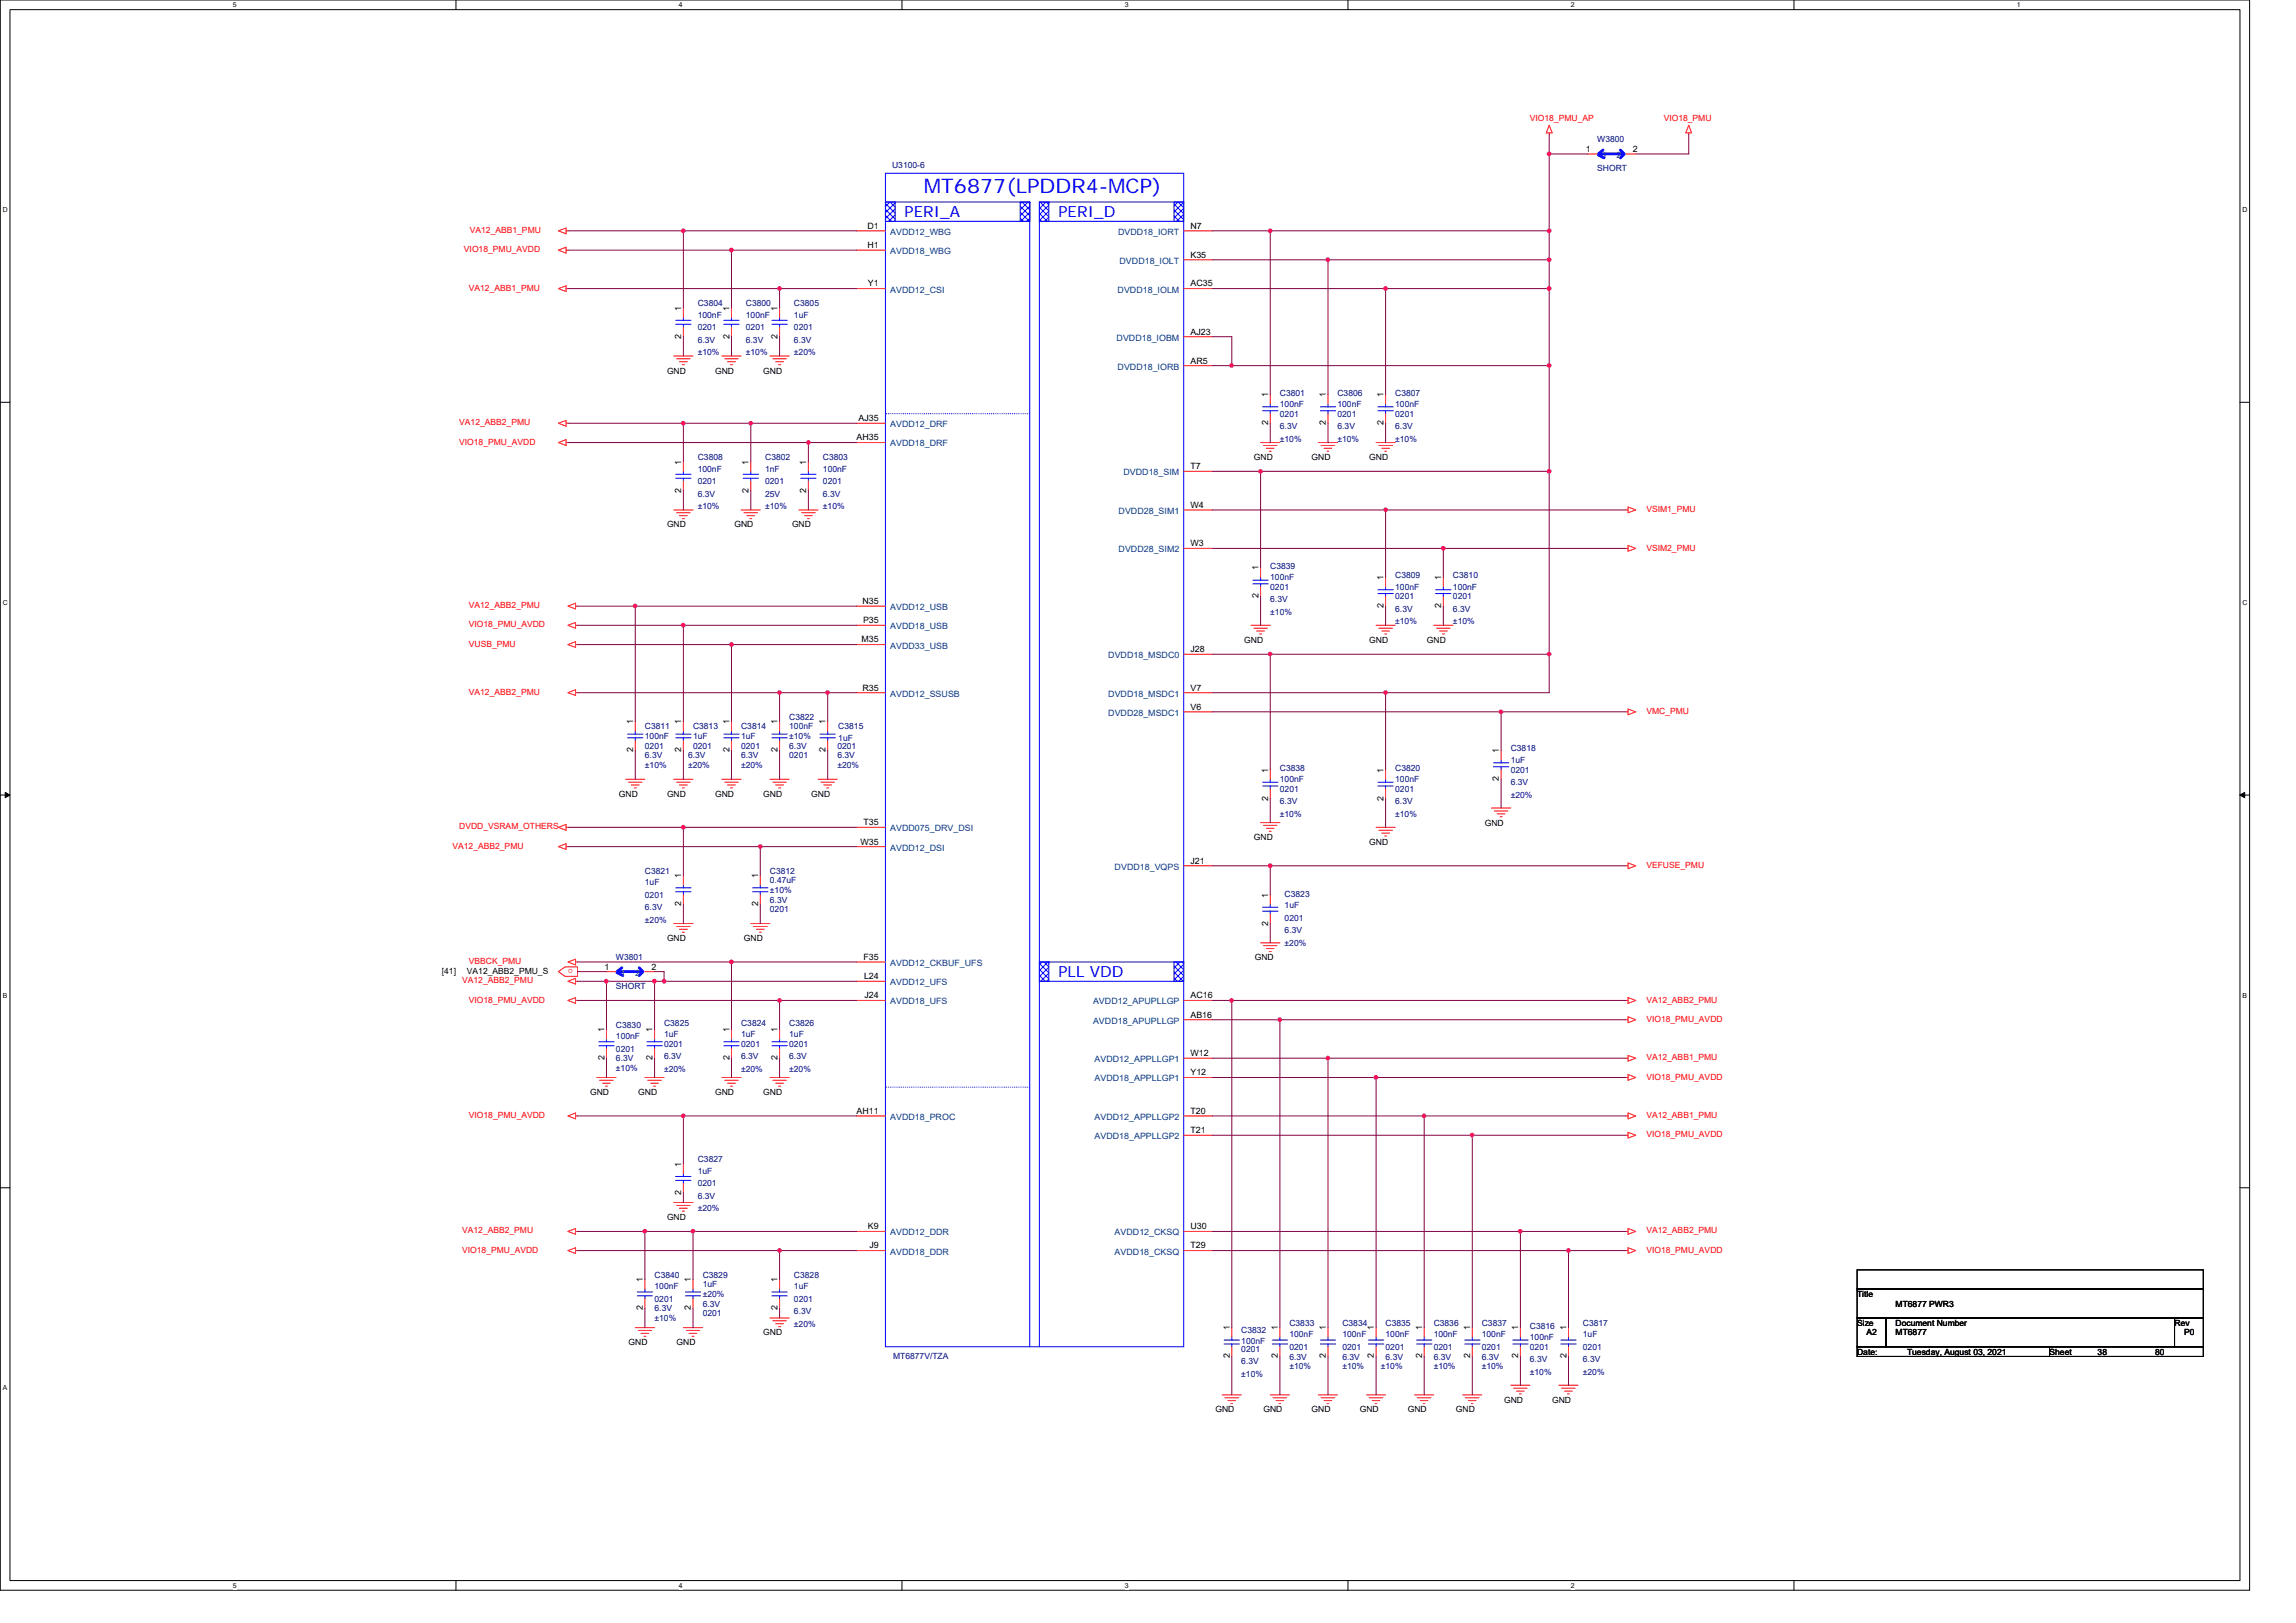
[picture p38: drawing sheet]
<svg xmlns="http://www.w3.org/2000/svg" width="297mm" height="210mm" viewBox="0 0 297 210" stroke-linecap="round" stroke-linejoin="round" font-family="sans-serif">
<defs><g id="words">
<text font-size="2.6" fill="#00f" x="119.5" y="25">MT6877(LPDDR4-MCP)</text>
<g font-size="2" fill="#00f">
<text x="117" y="28.1">PERI_A</text>
<text x="136.9" y="28.1">PERI_D</text>
<text x="136.9" y="126.4">PLL VDD</text>
</g>
<g font-size="1.1" fill="#f00">
<text x="197.9" y="15.7">VIO18_PMU_AP</text>
<text x="215.2" y="15.7">VIO18_PMU</text>
<text x="60" y="32.6">VIO18_PMU_AVDD</text>
<text x="60.8" y="30.1">VA12_ABB1_PMU</text>
<text x="60.7" y="37.6">VA12_ABB1_PMU</text>
<text x="59.4" y="55">VA12_ABB2_PMU</text>
<text x="59.4" y="57.5">VIO18_PMU_AVDD</text>
<text x="213" y="66.2">VSIM1_PMU</text>
<text x="213" y="71.2">VSIM2_PMU</text>
<text x="60.7" y="78.7">VA12_ABB2_PMU</text>
<text x="60.7" y="81.2">VIO18_PMU_AVDD</text>
<text x="60.7" y="83.7">VUSB_PMU</text>
<text x="60.7" y="89.9">VA12_ABB2_PMU</text>
<text x="213" y="92.4">VMC_PMU</text>
<text x="59.4" y="107.3">DVDD_VSRAM_OTHERS</text>
<text x="58.5" y="109.8">VA12_ABB2_PMU</text>
<text x="213" y="112.3">VEFUSE_PMU</text>
<text x="60.7" y="124.7">VBBCK_PMU</text>
<text x="74.1" y="125.4" transform="rotate(180 74.1 125.4)">o</text>
<text x="59.8" y="127.2">VA12_ABB2_PMU</text>
<text x="60.7" y="129.7">VIO18_PMU_AVDD</text>
<text x="213" y="129.7">VA12_ABB2_PMU</text>
<text x="213" y="132.2">VIO18_PMU_AVDD</text>
<text x="213" y="137.2">VA12_ABB1_PMU</text>
<text x="213" y="139.7">VIO18_PMU_AVDD</text>
<text x="60.7" y="144.7">VIO18_PMU_AVDD</text>
<text x="213" y="144.7">VA12_ABB1_PMU</text>
<text x="213" y="147.1">VIO18_PMU_AVDD</text>
<text x="59.8" y="159.6">VA12_ABB2_PMU</text>
<text x="213" y="159.6">VA12_ABB2_PMU</text>
<text x="59.8" y="162.1">VIO18_PMU_AVDD</text>
<text x="213" y="162.1">VIO18_PMU_AVDD</text>
</g>
<g font-size="1.1" fill="#000080">
<text x="115.4" y="21.7">U3100-6</text>
<text x="206.6" y="18.4">W3800</text>
<text x="206.6" y="22.2">SHORT</text>
<text x="90.3" y="39.6">C3804</text>
<text x="90.3" y="41.1">100nF</text>
<text x="96.5" y="39.6">C3800</text>
<text x="96.5" y="41.1">100nF</text>
<text x="102.7" y="39.6">C3805</text>
<text x="102.7" y="41.1">1uF</text>
<text x="90.3" y="42.7">0201</text>
<text x="90.3" y="44.3">6.3V</text>
<text x="90.3" y="46">±10%</text>
<text x="96.5" y="42.7">0201</text>
<text x="96.5" y="44.3">6.3V</text>
<text x="96.5" y="46">±10%</text>
<text x="102.7" y="42.7">0201</text>
<text x="102.7" y="44.3">6.3V</text>
<text x="102.7" y="46">±20%</text>
<text x="165.6" y="51.2">C3801</text>
<text x="165.6" y="52.7">100nF</text>
<text x="165.6" y="53.9">0201</text>
<text x="173" y="51.2">C3806</text>
<text x="173" y="52.7">100nF</text>
<text x="173" y="53.9">0201</text>
<text x="180.5" y="51.2">C3807</text>
<text x="180.5" y="52.7">100nF</text>
<text x="180.5" y="53.9">0201</text>
<text x="90.3" y="59.5">C3808</text>
<text x="99" y="59.5">C3802</text>
<text x="106.5" y="59.5">C3803</text>
<text x="165.6" y="55.5">6.3V</text>
<text x="165.6" y="57.2">±10%</text>
<text x="173" y="55.5">6.3V</text>
<text x="173" y="57.2">±10%</text>
<text x="180.5" y="55.5">6.3V</text>
<text x="180.5" y="57.2">±10%</text>
<text x="90.3" y="61">100nF</text>
<text x="90.3" y="62.6">0201</text>
<text x="90.3" y="64.2">6.3V</text>
<text x="90.3" y="65.9">±10%</text>
<text x="99" y="61">1nF</text>
<text x="99" y="62.6">0201</text>
<text x="99" y="64.2">25V</text>
<text x="99" y="65.9">±10%</text>
<text x="106.5" y="61">100nF</text>
<text x="106.5" y="62.6">0201</text>
<text x="106.5" y="64.2">6.3V</text>
<text x="106.5" y="65.9">±10%</text>
<text x="164.3" y="73.6">C3839</text>
<text x="164.3" y="75.1">100nF</text>
<text x="164.3" y="76.3">0201</text>
<text x="164.3" y="77.9">6.3V</text>
<text x="180.5" y="74.8">C3809</text>
<text x="180.5" y="76.3">100nF</text>
<text x="180.5" y="77.6">0201</text>
<text x="188" y="74.8">C3810</text>
<text x="188" y="76.3">100nF</text>
<text x="188" y="77.6">0201</text>
<text x="164.3" y="79.5">±10%</text>
<text x="180.5" y="79.2">6.3V</text>
<text x="180.5" y="80.8">±10%</text>
<text x="188" y="79.2">6.3V</text>
<text x="188" y="80.8">±10%</text>
<text x="83.4" y="94.4">C3811</text>
<text x="83.4" y="95.6">100nF</text>
<text x="89.7" y="94.4">C3813</text>
<text x="89.7" y="95.6">1uF</text>
<text x="95.9" y="94.4">C3814</text>
<text x="95.9" y="95.6">1uF</text>
<text x="102.1" y="93.1">C3822</text>
<text x="102.1" y="94.4">100nF</text>
<text x="102.1" y="95.6">±10%</text>
<text x="108.5" y="94.4">C3815</text>
<text x="108.5" y="95.9">1uF</text>
<text x="83.4" y="96.9">0201</text>
<text x="83.4" y="98.1">6.3V</text>
<text x="83.4" y="99.3">±10%</text>
<text x="89" y="98.1">6.3V</text>
<text x="89" y="99.3">±20%</text>
<text x="89.7" y="96.9">0201</text>
<text x="95.9" y="96.9">0201</text>
<text x="95.9" y="98.1">6.3V</text>
<text x="95.9" y="99.3">±20%</text>
<text x="102.1" y="98.1">0201</text>
<text x="102.1" y="96.9">6.3V</text>
<text x="108.3" y="96.9">0201</text>
<text x="108.3" y="98.1">6.3V</text>
<text x="108.3" y="99.3">±20%</text>
<text x="165.6" y="99.7">C3838</text>
<text x="165.6" y="101.2">100nF</text>
<text x="180.5" y="99.7">C3820</text>
<text x="180.5" y="101.2">100nF</text>
<text x="195.4" y="97.2">C3818</text>
<text x="195.4" y="98.7">1uF</text>
<text x="195.4" y="100">0201</text>
<text x="195.4" y="101.6">6.3V</text>
<text x="165.6" y="102.4">0201</text>
<text x="165.6" y="104.1">6.3V</text>
<text x="165.6" y="105.7">±10%</text>
<text x="180.5" y="102.4">0201</text>
<text x="180.5" y="104.1">6.3V</text>
<text x="180.5" y="105.7">±10%</text>
<text x="195.4" y="103.2">±20%</text>
<text x="83.4" y="113">C3821</text>
<text x="99.6" y="113">C3812</text>
<text x="83.4" y="114.5">1uF</text>
<text x="83.4" y="116.1">0201</text>
<text x="83.4" y="117.8">6.3V</text>
<text x="83.4" y="119.4">±20%</text>
<text x="99.6" y="114.3">0.47uF</text>
<text x="99.6" y="118">0201</text>
<text x="99.6" y="116.8">6.3V</text>
<text x="99.6" y="115.5">±10%</text>
<text x="166.2" y="116">C3823</text>
<text x="166.2" y="117.5">1uF</text>
<text x="166.2" y="119.1">0201</text>
<text x="79.7" y="124.2">W3801</text>
<text x="166.2" y="120.8">6.3V</text>
<text x="166.2" y="122.4">±20%</text>
<text x="79.7" y="128">SHORT</text>
<text x="79.7" y="132.9">C3830</text>
<text x="79.7" y="134.5">100nF</text>
<text x="79.7" y="136.1">0201</text>
<text x="79.7" y="137.3">6.3V</text>
<text x="85.9" y="132.7">C3825</text>
<text x="85.9" y="134.2">1uF</text>
<text x="85.9" y="135.4">0201</text>
<text x="85.9" y="137.1">6.3V</text>
<text x="95.9" y="132.7">C3824</text>
<text x="95.9" y="134.2">1uF</text>
<text x="95.9" y="135.4">0201</text>
<text x="95.9" y="137.1">6.3V</text>
<text x="102.1" y="132.7">C3826</text>
<text x="102.1" y="134.2">1uF</text>
<text x="102.1" y="135.4">0201</text>
<text x="102.1" y="137.1">6.3V</text>
<text x="79.7" y="138.6">±10%</text>
<text x="85.9" y="138.7">±20%</text>
<text x="95.9" y="138.7">±20%</text>
<text x="102.1" y="138.7">±20%</text>
<text x="90.3" y="150.4">C3827</text>
<text x="90.3" y="151.9">1uF</text>
<text x="90.3" y="153.5">0201</text>
<text x="90.3" y="155.1">6.3V</text>
<text x="90.3" y="156.7">±20%</text>
<text x="84.7" y="165.3">C3840</text>
<text x="84.7" y="166.8">100nF</text>
<text x="90.9" y="165.3">C3829</text>
<text x="90.9" y="166.6">1uF</text>
<text x="90.9" y="167.8">±20%</text>
<text x="102.7" y="165.3">C3828</text>
<text x="102.7" y="166.8">1uF</text>
<text x="84.7" y="168.4">0201</text>
<text x="84.7" y="169.7">6.3V</text>
<text x="84.7" y="170.9">±10%</text>
<text x="90.9" y="170.3">0201</text>
<text x="90.9" y="169">6.3V</text>
<text x="102.7" y="168.4">0201</text>
<text x="102.7" y="170">6.3V</text>
<text x="102.7" y="171.7">±20%</text>
<text x="160.6" y="172.4">C3832</text>
<text x="160.6" y="173.9">100nF</text>
<text x="166.8" y="171.5">C3833</text>
<text x="166.8" y="173">100nF</text>
<text x="173.7" y="171.5">C3834</text>
<text x="173.7" y="173">100nF</text>
<text x="179.3" y="171.5">C3835</text>
<text x="179.3" y="173">100nF</text>
<text x="185.5" y="171.5">C3836</text>
<text x="185.5" y="173">100nF</text>
<text x="191.7" y="171.5">C3837</text>
<text x="191.7" y="173">100nF</text>
<text x="197.9" y="171.9">C3816</text>
<text x="197.9" y="173.4">100nF</text>
<text x="204.8" y="171.5">C3817</text>
<text x="204.8" y="173">1uF</text>
<text x="115.5" y="175.8">MT6877V/TZA</text>
<text x="160.6" y="174.9">0201</text>
<text x="160.6" y="176.5">6.3V</text>
<text x="160.6" y="178.1">±10%</text>
<text x="166.8" y="174.6">0201</text>
<text x="166.8" y="175.9">6.3V</text>
<text x="166.8" y="177.1">±10%</text>
<text x="173.7" y="174.6">0201</text>
<text x="173.7" y="175.9">6.3V</text>
<text x="173.7" y="177.1">±10%</text>
<text x="178.6" y="177.1">±10%</text>
<text x="179.3" y="174.6">0201</text>
<text x="179.3" y="175.9">6.3V</text>
<text x="185.5" y="174.6">0201</text>
<text x="185.5" y="175.9">6.3V</text>
<text x="185.5" y="177.1">±10%</text>
<text x="191.7" y="174.6">0201</text>
<text x="191.7" y="175.9">6.3V</text>
<text x="191.7" y="177.1">±10%</text>
<text x="197.9" y="174.6">0201</text>
<text x="197.9" y="176.3">6.3V</text>
<text x="197.9" y="177.9">±10%</text>
<text x="204.8" y="174.6">0201</text>
<text x="204.8" y="176.3">6.3V</text>
<text x="204.8" y="177.9">±20%</text>
</g>
<g font-size="1.1">
<text x="205.1" y="19.6">1</text>
<text x="211.2" y="19.6">2</text>
<text x="112.2" y="29.6">D1</text>
<text x="154" y="29.6">N7</text>
<text x="112.2" y="32.1">H1</text>
<text x="154" y="33.3">K35</text>
<text x="88.1" y="40.2" transform="rotate(-90 88.1 40.2)">1</text>
<text x="94.4" y="40.2" transform="rotate(-90 94.4 40.2)">1</text>
<text x="100.6" y="40.2" transform="rotate(-90 100.6 40.2)">1</text>
<text x="112.3" y="37.1">Y1</text>
<text x="154" y="37.1">AC35</text>
<text x="88.1" y="43.8" transform="rotate(-90 88.1 43.8)">2</text>
<text x="94.4" y="43.8" transform="rotate(-90 94.4 43.8)">2</text>
<text x="100.6" y="43.8" transform="rotate(-90 100.6 43.8)">2</text>
<text x="154" y="47">AR5</text>
<text x="154" y="43.3">AJ23</text>
<text x="86.3" y="48.3">GND</text>
<text x="92.5" y="48.3">GND</text>
<text x="98.7" y="48.3">GND</text>
<text x="164.1" y="51.4" transform="rotate(-90 164.1 51.4)">1</text>
<text x="171.5" y="51.4" transform="rotate(-90 171.5 51.4)">1</text>
<text x="179" y="51.4" transform="rotate(-90 179 51.4)">1</text>
<text x="110.8" y="57">AH35</text>
<text x="111.1" y="54.5">AJ35</text>
<text x="162.2" y="59.5">GND</text>
<text x="164.1" y="55" transform="rotate(-90 164.1 55)">2</text>
<text x="169.7" y="59.5">GND</text>
<text x="171.5" y="55" transform="rotate(-90 171.5 55)">2</text>
<text x="177.1" y="59.5">GND</text>
<text x="179" y="55" transform="rotate(-90 179 55)">2</text>
<text x="88.1" y="63.7" transform="rotate(-90 88.1 63.7)">2</text>
<text x="88.1" y="60.1" transform="rotate(-90 88.1 60.1)">1</text>
<text x="96.9" y="63.7" transform="rotate(-90 96.9 63.7)">2</text>
<text x="96.9" y="60.1" transform="rotate(-90 96.9 60.1)">1</text>
<text x="104.3" y="63.7" transform="rotate(-90 104.3 63.7)">2</text>
<text x="104.3" y="60.1" transform="rotate(-90 104.3 60.1)">1</text>
<text x="154" y="60.7">T7</text>
<text x="154" y="65.7">W4</text>
<text x="86.3" y="68.2">GND</text>
<text x="95" y="68.2">GND</text>
<text x="102.5" y="68.2">GND</text>
<text x="154" y="70.7">W3</text>
<text x="162.8" y="77.4" transform="rotate(-90 162.8 77.4)">2</text>
<text x="162.8" y="73.8" transform="rotate(-90 162.8 73.8)">1</text>
<text x="179" y="75.1" transform="rotate(-90 179 75.1)">1</text>
<text x="186.5" y="75.1" transform="rotate(-90 186.5 75.1)">1</text>
<text x="111.5" y="83.1">M35</text>
<text x="111.6" y="78.1">N35</text>
<text x="111.7" y="80.6">P35</text>
<text x="161" y="83.2">GND</text>
<text x="177.1" y="83.2">GND</text>
<text x="179" y="78.7" transform="rotate(-90 179 78.7)">2</text>
<text x="184.6" y="83.2">GND</text>
<text x="186.5" y="78.7" transform="rotate(-90 186.5 78.7)">2</text>
<text x="111.6" y="89.3">R35</text>
<text x="154" y="84.4">J28</text>
<text x="154" y="89.3">V7</text>
<text x="81.9" y="93.7" transform="rotate(-90 81.9 93.7)">1</text>
<text x="88.1" y="93.7" transform="rotate(-90 88.1 93.7)">1</text>
<text x="94.4" y="93.7" transform="rotate(-90 94.4 93.7)">1</text>
<text x="100.6" y="93.7" transform="rotate(-90 100.6 93.7)">1</text>
<text x="106.8" y="93.7" transform="rotate(-90 106.8 93.7)">1</text>
<text x="154" y="91.8">V6</text>
<text x="81.9" y="97.3" transform="rotate(-90 81.9 97.3)">2</text>
<text x="88.1" y="97.3" transform="rotate(-90 88.1 97.3)">2</text>
<text x="94.4" y="97.3" transform="rotate(-90 94.4 97.3)">2</text>
<text x="100.6" y="97.3" transform="rotate(-90 100.6 97.3)">2</text>
<text x="106.8" y="97.3" transform="rotate(-90 106.8 97.3)">2</text>
<text x="164.1" y="99.9" transform="rotate(-90 164.1 99.9)">1</text>
<text x="179" y="99.9" transform="rotate(-90 179 99.9)">1</text>
<text x="193.9" y="101.1" transform="rotate(-90 193.9 101.1)">2</text>
<text x="193.9" y="97.5" transform="rotate(-90 193.9 97.5)">1</text>
<text x="80.1" y="103.1">GND</text>
<text x="86.3" y="103.1">GND</text>
<text x="92.5" y="103.1">GND</text>
<text x="98.7" y="103.1">GND</text>
<text x="105" y="103.1">GND</text>
<text x="111.7" y="106.8">T35</text>
<text x="164.1" y="103.6" transform="rotate(-90 164.1 103.6)">2</text>
<text x="179" y="103.6" transform="rotate(-90 179 103.6)">2</text>
<text x="192.1" y="106.8">GND</text>
<text x="88.1" y="113.6" transform="rotate(-90 88.1 113.6)">1</text>
<text x="98.1" y="113.6" transform="rotate(-90 98.1 113.6)">1</text>
<text x="111.3" y="109.3">W35</text>
<text x="154" y="111.7">J21</text>
<text x="162.2" y="108.7">GND</text>
<text x="177.1" y="109.3">GND</text>
<text x="88.1" y="117.3" transform="rotate(-90 88.1 117.3)">2</text>
<text x="98.1" y="117.3" transform="rotate(-90 98.1 117.3)">2</text>
<text x="164.1" y="119.7" transform="rotate(-90 164.1 119.7)">2</text>
<text x="164.1" y="116.1" transform="rotate(-90 164.1 116.1)">1</text>
<text x="57.2" y="126">[41]</text>
<text x="60.4" y="126">VA12_ABB2_PMU_S</text>
<text x="78.2" y="125.4">1</text>
<text x="84.3" y="125.4">2</text>
<text x="86.3" y="121.8">GND</text>
<text x="96.2" y="121.8">GND</text>
<text x="111.7" y="124.2">F35</text>
<text x="162.3" y="124.2">GND</text>
<text x="111.8" y="126.7">L24</text>
<text x="111.8" y="129.2">J24</text>
<text x="154" y="131.7">AB16</text>
<text x="154" y="129.2">AC16</text>
<text x="78.2" y="137.2" transform="rotate(-90 78.2 137.2)">2</text>
<text x="78.2" y="133.6" transform="rotate(-90 78.2 133.6)">1</text>
<text x="84.4" y="137.2" transform="rotate(-90 84.4 137.2)">2</text>
<text x="84.4" y="133.6" transform="rotate(-90 84.4 133.6)">1</text>
<text x="94.4" y="137.2" transform="rotate(-90 94.4 137.2)">2</text>
<text x="94.4" y="133.6" transform="rotate(-90 94.4 133.6)">1</text>
<text x="100.6" y="137.2" transform="rotate(-90 100.6 137.2)">2</text>
<text x="100.6" y="133.6" transform="rotate(-90 100.6 133.6)">1</text>
<text x="154" y="136.6">W12</text>
<text x="76.3" y="141.7">GND</text>
<text x="82.6" y="141.7">GND</text>
<text x="92.5" y="141.7">GND</text>
<text x="98.7" y="141.7">GND</text>
<text x="154" y="139.1">Y12</text>
<text x="110.8" y="144.1">AH11</text>
<text x="154" y="146.6">T21</text>
<text x="154" y="144.1">T20</text>
<text x="88.1" y="154.6" transform="rotate(-90 88.1 154.6)">2</text>
<text x="88.1" y="151" transform="rotate(-90 88.1 151)">1</text>
<text x="86.3" y="157.8">GND</text>
<text x="112.3" y="159">K9</text>
<text x="112.5" y="161.5">J9</text>
<text x="154" y="161.5">T29</text>
<text x="154" y="159">U30</text>
<text x="83.2" y="165.9" transform="rotate(-90 83.2 165.9)">1</text>
<text x="89.4" y="165.9" transform="rotate(-90 89.4 165.9)">1</text>
<text x="100.6" y="165.9" transform="rotate(-90 100.6 165.9)">1</text>
<text x="240.3" y="167.8">Title</text>
<text x="83.2" y="169.5" transform="rotate(-90 83.2 169.5)">2</text>
<text x="89.4" y="169.5" transform="rotate(-90 89.4 169.5)">2</text>
<text x="98.7" y="172.8">GND</text>
<text x="100.6" y="169.5" transform="rotate(-90 100.6 169.5)">2</text>
<text x="159.1" y="172.1" transform="rotate(-90 159.1 172.1)">1</text>
<text x="165.3" y="172.1" transform="rotate(-90 165.3 172.1)">1</text>
<text x="171.5" y="172.1" transform="rotate(-90 171.5 172.1)">1</text>
<text x="177.8" y="172.1" transform="rotate(-90 177.8 172.1)">1</text>
<text x="184" y="172.1" transform="rotate(-90 184 172.1)">1</text>
<text x="190.2" y="172.1" transform="rotate(-90 190.2 172.1)">1</text>
<text x="196.4" y="172.1" transform="rotate(-90 196.4 172.1)">1</text>
<text x="202.6" y="172.1" transform="rotate(-90 202.6 172.1)">1</text>
<text x="240.3" y="171.5">Size</text>
<text x="241.5" y="172.8">A2</text>
<text x="245.2" y="171.5">Document Number</text>
<text x="245.2" y="172.8">MT6877</text>
<text x="245.2" y="169">MT6877 PWR3</text>
<text x="281.3" y="171.5">Rev</text>
<text x="282.6" y="172.8">P0</text>
<text x="81.3" y="174">GND</text>
<text x="87.5" y="174">GND</text>
<text x="159.1" y="175.7" transform="rotate(-90 159.1 175.7)">2</text>
<text x="165.3" y="175.7" transform="rotate(-90 165.3 175.7)">2</text>
<text x="171.5" y="175.7" transform="rotate(-90 171.5 175.7)">2</text>
<text x="177.8" y="175.7" transform="rotate(-90 177.8 175.7)">2</text>
<text x="184" y="175.7" transform="rotate(-90 184 175.7)">2</text>
<text x="190.2" y="175.7" transform="rotate(-90 190.2 175.7)">2</text>
<text x="196.4" y="175.7" transform="rotate(-90 196.4 175.7)">2</text>
<text x="202.6" y="175.7" transform="rotate(-90 202.6 175.7)">2</text>
<text x="240.3" y="175.3">Date:</text>
<text x="246.7" y="175.3">Tuesday, August 03, 2021</text>
<text x="265.2" y="175.3">Sheet</text>
<text x="271.4" y="175.3">38</text>
<text x="278.8" y="175.3">80</text>
<text x="157.2" y="182.7">GND</text>
<text x="163.5" y="182.7">GND</text>
<text x="169.7" y="182.7">GND</text>
<text x="175.9" y="182.7">GND</text>
<text x="182.1" y="182.7">GND</text>
<text x="188.4" y="182.7">GND</text>
<text x="194.6" y="181.5">GND</text>
<text x="200.8" y="181.5">GND</text>
</g>
<g font-size="1.1" fill="#004080">
<text x="207.3" y="20.4">1</text>
<text x="209.1" y="20.4">2</text>
<text x="115.2" y="30.4">AVDD12_WBG</text>
<text x="115.2" y="32.9">AVDD18_WBG</text>
<text x="144.7" y="30.4">DVDD18_IORT</text>
<text x="144.8" y="34.1">DVDD18_IOLT</text>
<text x="115.2" y="37.8">AVDD12_CSI</text>
<text x="144.6" y="37.8">DVDD18_IOLM</text>
<text x="144.5" y="44.1">DVDD18_IOBM</text>
<text x="144.6" y="47.8">DVDD18_IORB</text>
<text x="115.2" y="57.8">AVDD18_DRF</text>
<text x="115.2" y="55.3">AVDD12_DRF</text>
<text x="145.3" y="61.5">DVDD18_SIM</text>
<text x="144.7" y="66.5">DVDD28_SIM1</text>
<text x="144.7" y="71.5">DVDD28_SIM2</text>
<text x="115.2" y="78.9">AVDD12_USB</text>
<text x="115.2" y="81.4">AVDD18_USB</text>
<text x="115.2" y="83.9">AVDD33_USB</text>
<text x="143.4" y="85.2">DVDD18_MSDC0</text>
<text x="115.2" y="90.1">AVDD12_SSUSB</text>
<text x="143.4" y="90.1">DVDD18_MSDC1</text>
<text x="143.4" y="92.6">DVDD28_MSDC1</text>
<text x="115.2" y="107.5">AVDD075_DRV_DSI</text>
<text x="115.2" y="110">AVDD12_DSI</text>
<text x="144.2" y="112.5">DVDD18_VQPS</text>
<text x="115.2" y="125">AVDD12_CKBUF_UFS</text>
<text x="80.3" y="126.2">1</text>
<text x="82.2" y="126.2">2</text>
<text x="115.2" y="127.5">AVDD12_UFS</text>
<text x="115.2" y="129.9">AVDD18_UFS</text>
<text x="141.4" y="129.9">AVDD12_APUPLLGP</text>
<text x="141.4" y="132.4">AVDD18_APUPLLGP</text>
<text x="141.6" y="137.4">AVDD12_APPLLGP1</text>
<text x="141.6" y="139.9">AVDD18_APPLLGP1</text>
<text x="115.2" y="144.9">AVDD18_PROC</text>
<text x="141.6" y="147.4">AVDD18_APPLLGP2</text>
<text x="141.6" y="144.9">AVDD12_APPLLGP2</text>
<text x="115.2" y="159.8">AVDD12_DDR</text>
<text x="144.2" y="159.8">AVDD12_CKSQ</text>
<text x="115.2" y="162.3">AVDD18_DDR</text>
<text x="144.2" y="162.3">AVDD18_CKSQ</text>
</g>
<g font-size=".9">
<text x="30.1" y="1">5</text>
<text x="87.8" y="1">4</text>
<text x="145.5" y="1">3</text>
<text x="203.2" y="1">2</text>
<text x="260.9" y="1">1</text>
<text x=".4" y="27.5">D</text>
<text x="290.1" y="27.5">D</text>
<text x=".4" y="78.3">C</text>
<text x="290.1" y="78.3">C</text>
<text x=".4" y="129.1">B</text>
<text x="290.1" y="129.1">B</text>
<text x=".4" y="179.9">A</text>
<text x="30.1" y="205.4">5</text>
<text x="87.8" y="205.4">4</text>
<text x="145.5" y="205.4">3</text>
<text x="203.2" y="205.4">2</text>
</g>
</g></defs>
<path d="M0 0h291v205.7h-291zM1.3 1.2h288.5v203.3h-288.5z" fill="none" stroke="#000" stroke-width=".13"/>
<g fill="#fff">
<path d="M30.1 .1h.5v1h-.5z"/>
<path d="M30.1 204.6h.5v1h-.5z"/>
</g>
<path d="M59 0v1.2M59 204.5v1.2" fill="none" stroke="#000" stroke-width=".13"/>
<g fill="#fff">
<path d="M87.8 .1h.5v1h-.5z"/>
<path d="M87.8 204.6h.5v1h-.5z"/>
</g>
<path d="M116.7 0v1.2M116.7 204.5v1.2" fill="none" stroke="#000" stroke-width=".13"/>
<g fill="#fff">
<path d="M145.5 .1h.5v1h-.5z"/>
<path d="M145.5 204.6h.5v1h-.5z"/>
</g>
<path d="M174.4 0v1.2M174.4 204.5v1.2" fill="none" stroke="#000" stroke-width=".13"/>
<g fill="#fff">
<path d="M203.2 .1h.5v1h-.5z"/>
<path d="M203.2 204.6h.5v1h-.5z"/>
</g>
<path d="M232.1 0v1.2M232.1 204.5v1.2" fill="none" stroke="#000" stroke-width=".13"/>
<g fill="#fff">
<path d="M260.9 .1h.5v1h-.5z"/>
<path d="M.4 26.6h.6v1h-.6z"/>
<path d="M290.1 26.6h.6v1h-.6z"/>
<path d="M.4 77.4h.6v1h-.6z"/>
<path d="M290.1 77.4h.6v1h-.6z"/>
</g>
<path d="M0 52h1.3M289.8 52h1.2" fill="none" stroke="#000" stroke-width=".13"/>
<g fill="#fff">
<path d="M.4 128.3h.5v1h-.5z"/>
<path d="M290.1 128.3h.6v1h-.6z"/>
</g>
<path d="M0 102.9h1.3M289.8 102.9h1.2" fill="none" stroke="#000" stroke-width=".13"/>
<path d="M.7 102.5l.6 .4-.6 .3zM289.8 102.9l.6-.4v.7z" fill="#000" stroke="#000" stroke-width=".13"/>
<path d="M.4 179.1h.5v1h-.5z" fill="#fff"/>
<path d="M0 153.7h1.3M289.8 153.7h1.2M240.3 164.3h44.7v2.5h-44.7zM240.3 166.8h44.7v3.7h-44.7zM240.3 170.5h3.7v3.7h-3.7zM240.3 174.2h24.9v1.3h-24.9zM244 170.5h37.3v3.7h-37.3zM265.2 174.2h19.8v1.3h-19.8zM281.3 170.5h3.7v3.7h-3.7z" fill="none" stroke="#000" stroke-width=".13"/>
<g fill="none" stroke="#f00" stroke-width=".13">
<path d="M200.4 17.2v.2M200.4 16.2l.4 1h-.8zM205.4 19.9h1.2M210.4 19.9h1.2M218.5 17.2v.2M218.5 16.2l.3 1h-.7zM72.2 29.9l1-.4v.7zM72.2 32.4l1-.4v.7zM72.2 37.3l1-.3v.7zM73.2 29.9h.3M73.2 32.4h.3M73.2 37.3h.3"/>
<path d="M72.2 54.8l1-.4v.7zM72.2 57.3l1-.4v.7zM73.2 54.8h.3M73.2 57.3h.3M87.2 46.1h2.5M87.5 46.4h1.8M87.9 46.8h1M88.3 47.2h.2M93.4 46.1h2.5M93.8 46.4h1.7M94.1 46.8h1M94.5 47.2h.3"/>
<path d="M99.6 46.1h2.5M100 46.4h1.7M100.3 46.8h1.1M100.7 47.2h.3M104.6 59.8v1.2M163.1 57.3h2.5M163.5 57.6h1.7M163.8 58h1M164.2 58.4h.3M164.3 51v1.3M164.3 53.5v1.3M170.6 57.3h2.4"/>
<path d="M170.9 57.6h1.8M171.3 58h1M171.7 58.4h.2M178 57.3h2.5M178.4 57.6h1.7M178.8 58h1M179.2 58.4h.2M73.5 78.4l1-.4v.8zM74.5 78.4h.2M87.2 66h2.5M87.5 66.3h1.8M87.9 66.7h1"/>
<path d="M88.3 67.1h.2M95.9 66h2.5M96.2 66.3h1.8M96.6 66.7h1M97 67.1h.2M103.4 66h2.4M103.7 66.3h1.8M104.1 66.7h1M104.5 67.1h.2M104.6 62.2v1.3M163.1 73.4v1.3M163.1 75.9v1.3"/>
<path d="M186.7 74.7v1.2M186.7 77.2v1.2M210.4 66h.2M210.4 71h.2M210.6 65.6l1 .4-1 .3zM210.6 70.6l1 .4-1 .3zM73.5 80.9l1-.4v.8zM73.5 83.4l1-.4v.8zM73.5 89.6l1-.4v.8zM74.5 80.9h.2M74.5 83.4h.2M74.5 89.6h.2"/>
<path d="M88.4 93.3v1.3M88.4 95.8v1.3M107.1 93.3v1.3M107.1 95.8v1.3M161.8 80.9h2.5M162.2 81.3h1.8M162.6 81.6h1M163 82h.2M178 80.9h2.5M178.4 81.3h1.7M178.8 81.6h1M179.2 82h.2"/>
<path d="M185.5 80.9h2.5M185.9 81.3h1.7M186.2 81.6h1M186.6 82h.3M210.4 92.1h.2M210.6 91.7l1 .4-1 .4zM72.2 107l1-.3v.7zM72.2 109.5l1-.3v.7zM73.2 107h.3M73.2 109.5h.3M80.9 100.8h2.5M81.3 101.2h1.8"/>
<path d="M81.7 101.6h1M82.1 101.9h.2M87.2 100.8h2.5M87.2 119.5h2.5M87.5 101.2h1.8M87.5 119.9h1.8M87.9 101.6h1M88.3 101.9h.2M93.4 100.8h2.5M93.8 101.2h1.7M94.1 101.6h1M94.5 101.9h.3"/>
<path d="M97.1 119.5h2.5M97.5 119.9h1.7M99.6 100.8h2.5M100 101.2h1.7M100.3 101.6h1.1M100.7 101.9h.3M105.8 100.8h2.5M106.2 101.2h1.7M106.6 101.6h1M107 101.9h.2M163.1 106.4h2.5M163.5 106.8h1.7"/>
<path d="M163.8 107.2h1M164.2 107.5h.3M178 107h2.5M178.4 107.4h1.7M178.8 107.8h1M179.2 108.2h.2M193 104.5h2.4M193.3 104.9h1.8M193.7 105.3h1M194.1 105.7h.2M210.4 112h.2M210.6 111.7l1 .3-1 .4z"/>
<path d="M72.2 125.7l.9-.6h1.6v1.2h-1.6zM73.5 124.5l1-.4v.7zM73.5 129.4l1-.3v.7zM73.5 127l1-.4v.7zM74.5 124.5h.2M74.5 129.4h.2M74.5 127h.2M77.2 139.4h2.5M77.6 139.8h1.7M83.4 139.4h2.5M83.8 139.8h1.8M87.9 120.2h1"/>
<path d="M88.3 120.6h.2M93.4 139.4h2.5M93.8 139.8h1.7M97.9 120.2h1M98.3 120.6h.2M99.6 139.4h2.5M100 139.8h1.7M100.9 133.2v1.2M100.9 135.7v1.2M163.1 122h2.5M163.5 122.3h1.7M163.8 122.7h1"/>
<path d="M164.2 123.1h.3M210.4 129.4h.2M210.4 131.9h.2M210.4 136.9h.2M210.4 139.4h.2M210.6 129.1l1 .3-1 .4zM210.6 131.6l1 .3-1 .4zM210.6 136.5l1 .4-1 .4zM210.6 139l1 .4-1 .4zM73.5 144.4l1-.4v.8zM73.5 159.3l1-.4v.8zM74.5 144.4h.2"/>
<path d="M74.5 159.3h.2M78 140.1h.9M78.3 140.5h.3M84.2 140.1h1M84.6 140.5h.2M87.2 155.6h2.5M87.5 156h1.8M87.9 156.3h1M88.3 156.7h.2M88.4 150.6v1.2M88.4 153.1v1.2M94.1 140.1h1"/>
<path d="M94.5 140.5h.3M100.3 140.1h1.1M100.7 140.5h.3M210.4 144.4h.2M210.4 146.9h.2M210.4 159.3h.2M210.6 144l1 .4-1 .4zM210.6 146.5l1 .4-1 .3zM210.6 158.9l1 .4-1 .4zM73.5 161.8l1-.4v.8zM74.5 161.8h.2M82.2 171.8h2.5"/>
<path d="M82.6 172.1h1.7M82.9 172.5h1M83.3 172.9h.3M88.4 171.8h2.5M88.8 172.1h1.7M89.2 172.5h.9M89.5 172.9h.3M89.7 165.5v1.3M89.7 168v1.3M99.6 170.5h2.5M100 170.9h1.7M100.3 171.3h1.1"/>
<path d="M100.7 171.6h.3M171.8 171.8v1.2M171.8 174.2v1.3M178 171.8v1.2M178 174.2v1.3M184.3 171.8v1.2M184.3 174.2v1.3M195.4 179.2h2.5M195.8 179.6h1.8M196.2 180h1M196.7 171.8v1.2M196.7 174.2v1.3"/>
<path d="M201.7 179.2h2.4M202 179.6h1.8M202.4 180h1M210.4 161.8h.2M210.6 161.4l1 .4-1 .4zM158.1 180.5h2.5M158.5 180.8h1.7M158.9 181.2h.9M159.2 181.6h.3M164.3 180.5h2.5M164.7 180.8h1.8M165.1 181.2h1"/>
<path d="M165.5 181.6h.2M170.6 180.5h2.4M170.9 180.8h1.8M171.3 181.2h1M171.7 181.6h.2M176.8 180.5h2.5M177.1 180.8h1.8M177.5 181.2h1M177.9 181.6h.2M183 180.5h2.5M183.4 180.8h1.7M183.7 181.2h1"/>
<path d="M184.1 181.6h.3M189.2 180.5h2.5M189.6 180.8h1.7M190 181.2h1M190.3 181.6h.3M196.6 180.3h.2M202.8 180.3h.2"/>
</g>
<g fill="none" stroke="#00f" stroke-width=".13">
<path d="M163.3 52.6h2M163.3 53.1h2M164.3 52.3v.3M164.3 53.1v.4M103.6 61.4h2M103.6 61.9h2M104.6 61v.4M104.6 61.9v.3M162.1 75.1h2M162.1 75.5h2M163.1 74.7v.4M163.1 75.5v.4"/>
<path d="M185.7 76.3h2M185.7 76.8h2M186.7 75.9v.4M186.7 76.8v.4M87.4 95h2M87.4 95.5h2M88.4 94.6v.4M88.4 95.5v.3M106.1 95h2M106.1 95.5h2M107.1 94.6v.4M107.1 95.5v.3"/>
<path d="M99.9 134.8h2M99.9 135.3h2M100.9 134.4v.4M100.9 135.3v.4M87.4 152.2h2M87.4 152.7h2M88.4 151.8v.4M88.4 152.7v.4M88.7 167.2h2M88.7 167.7h2M89.7 166.8v.4M89.7 167.7v.3"/>
<path d="M170.8 173.4h2M170.8 173.9h2M171.8 173v.4M171.8 173.9v.3M177 173.4h2M177 173.9h2M178 173v.4M178 173.9v.3M183.3 173.4h1.9M183.3 173.9h1.9M184.3 173v.4M184.3 173.9v.3"/>
<path d="M195.7 173.4h2M195.7 173.9h2M196.7 173v.4M196.7 173.9v.3"/>
</g>
<path d="M207 19.9h2.8M207.4 19.4l-.6 .5M209.6 19.4l.4 .4M210.1 19.9l-.5 .5M206.8 20l.7 .4" fill="none" stroke="#00f" stroke-width=".36"/>
<path d="M151.9 26.1h1.2v2.5h-1.2z" fill="#fff"/>
<path d="M151.9 26.1v2.5h1.2v-2.5z" fill-rule="evenodd" fill="#00f" stroke="#00f" stroke-width=".13"/>
<path d="M114.6 22.4h38.5v151.8h-38.5z" fill="none" stroke="#00f" stroke-width=".13"/>
<path d="M134.5 26.1h1.2v2.5h-1.2z" fill="#fff"/>
<path d="M134.5 26.1v2.5h1.2v-2.5z" fill-rule="evenodd" fill="#00f" stroke="#00f" stroke-width=".13"/>
<path d="M114.6 26.1h1.2v2.5h-1.2z" fill="#fff"/>
<path d="M114.6 26.1v2.5h1.2v-2.5z" fill-rule="evenodd" fill="#00f" stroke="#00f" stroke-width=".13"/>
<path d="M132 26.1h1.2v2.5h-1.2z" fill="#fff"/>
<path d="M132 26.1v2.5h1.2v-2.5z" fill-rule="evenodd" fill="#00f" stroke="#00f" stroke-width=".13"/>
<path d="M151.9 124.5h1.2v2.5h-1.2z" fill="#fff"/>
<path d="M151.9 124.5v2.5h1.2v-2.5z" fill-rule="evenodd" fill="#00f" stroke="#00f" stroke-width=".13"/>
<path d="M134.5 124.5h1.2v2.5h-1.2z" fill="#fff"/>
<path d="M134.5 124.5v2.5h1.2v-2.5z" fill-rule="evenodd" fill="#00f" stroke="#00f" stroke-width=".13"/>
<g fill="none" stroke="#00f" stroke-width=".13">
<path d="M114.6 26.1h18.6v148.1M114.6 28.6h18.6M134.5 28.6h18.6M153.1 26.1h-18.6v148.1M87.4 41.4h2M87.4 42h2M88.4 41.1v.3M88.4 42v.3M93.6 41.4h2M93.6 42h2M94.6 41.1v.3M94.6 42v.3"/>
<path d="M99.9 41.4h2M99.9 42h2M100.9 41.1v.3M100.9 42v.3M114.6 53.5h.1M114.6 53.5h18.6M170.8 52.6h2M170.8 53.1h2M171.8 52.3v.3M171.8 53.1v.4M178.3 52.6h2M178.3 53.1h2"/>
<path d="M179.3 52.3v.3M179.3 53.1v.4M87.4 61.4h2M87.4 61.9h2M88.4 61v.4M88.4 61.9v.3M96.1 61.4h2M96.1 61.9h2M97.1 61v.4M97.1 61.9v.3M178.3 76.3h2M178.3 76.8h2"/>
<path d="M179.3 75.9v.4M179.3 76.8v.4M81.2 95h2M81.2 95.5h2M82.2 94.6v.4M82.2 95.5v.3M93.6 95h2M93.6 95.5h2M94.6 94.6v.4M94.6 95.5v.3M99.9 95h2M99.9 95.5h2"/>
<path d="M100.9 94.6v.4M100.9 95.5v.3M193.2 98.7h2M193.2 99.2h2M194.2 98.3v.4M194.2 99.2v.4M87.4 114.9h2M87.4 115.4h2M88.4 114.5v.4M88.4 115.4v.4M97.4 114.9h2M97.4 115.4h2"/>
<path d="M98.4 114.5v.4M98.4 115.4v.4M163.3 117.4h2M163.3 117.9h2M163.3 101.2h2M163.3 101.7h2M164.3 117v.4M164.3 117.9v.3M164.3 100.8v.4M164.3 101.7v.4M178.3 101.2h2M178.3 101.7h2"/>
<path d="M179.3 100.8v.4M179.3 101.7v.4M77.5 134.8h2M77.5 135.3h2M78.5 134.4v.4M78.5 135.3v.4M83.7 134.8h2M83.7 135.3h2M84.7 134.4v.4M84.7 135.3v.4M93.6 134.8h2M93.6 135.3h2"/>
<path d="M94.6 134.4v.4M94.6 135.3v.4M134.5 127h18.6M134.5 124.5h18.6M114.6 140.7h.1M114.6 140.7h18.6M82.4 167.2h2M82.4 167.7h2M83.4 166.8v.4M83.4 167.7v.3M99.9 167.2h2M99.9 167.7h2"/>
<path d="M100.9 166.8v.4M100.9 167.7v.3M158.4 173.4h2M158.4 173.9h2M159.4 173v.4M159.4 173.9v.3M164.6 173.4h2M164.6 173.9h2M165.6 173v.4M165.6 173.9v.3M189.5 173.4h2M189.5 173.9h2"/>
<path d="M190.5 173v.4M190.5 173.9v.3M201.9 173.4h2M201.9 173.9h2M202.9 173v.4M202.9 173.9v.3"/>
</g>
<g fill="none" stroke="#f00" stroke-width=".13">
<path d="M88.4 39.8v1.3M94.6 39.8v1.3M100.9 39.8v1.3M110.8 37.3h3.8M110.8 29.9h3.8M110.8 32.4h3.8M153.1 33.6h3.8M153.1 29.9h3.8M153.1 37.3h3.8M88.4 59.8v1.2M88.4 42.3v1.3M94.6 42.3v1.3"/>
<path d="M97.1 59.8v1.2M100.9 42.3v1.3M110.8 57.3h3.8M110.8 54.8h3.8M153.1 43.6h3.8M153.1 47.3h3.8M171.8 51v1.3M171.8 53.5v1.3M179.3 51v1.3M179.3 53.5v1.3M88.4 62.2v1.3M97.1 62.2v1.3"/>
<path d="M110.8 78.4h3.8M153.1 66h3.8M153.1 71h3.8M153.1 61h3.8M179.3 74.7v1.2M179.3 77.2v1.2M82.2 93.3v1.3M82.2 95.8v1.3M94.6 93.3v1.3M94.6 95.8v1.3M100.9 93.3v1.3M100.9 95.8v1.3"/>
<path d="M110.8 80.9h3.8M110.8 83.4h3.8M110.8 89.6h3.8M153.1 84.6h3.8M153.1 89.6h3.8M153.1 92.1h3.8M164.3 99.6v1.2M179.3 99.6v1.2M194.2 97.1v1.2M194.2 99.6v1.2M88.4 113.3v1.2M88.4 115.8v1.2"/>
<path d="M98.4 113.3v1.2M98.4 115.8v1.2M110.8 109.5h3.8M110.8 107h3.8M153.1 112h3.8M164.3 115.8v1.2M164.3 118.2v1.3M164.3 102.1v1.2M179.3 102.1v1.2M78.5 133.2v1.2M78.5 135.7v1.2M78.5 125.7h1.2"/>
<path d="M83.4 125.7h1.3M84.7 133.2v1.2M84.7 135.7v1.2M94.6 133.2v1.2M94.6 135.7v1.2M110.8 127h3.8M110.8 129.4h3.8M110.8 124.5h3.8M153.1 136.9h3.8M153.1 139.4h3.8M153.1 131.9h3.8M153.1 129.4h3.8"/>
<path d="M110.8 159.3h3.8M110.8 144.4h3.8M153.1 159.3h3.8M153.1 146.9h3.8M153.1 144.4h3.8M83.4 165.5v1.3M83.4 168v1.3M100.9 165.5v1.3M100.9 168v1.3M110.8 161.8h3.8M153.1 161.8h3.8M159.4 171.8v1.2"/>
<path d="M159.4 174.2v1.3M165.6 171.8v1.2M165.6 174.2v1.3M190.5 171.8v1.2M190.5 174.2v1.3M202.9 171.8v1.2M202.9 174.2v1.3"/>
</g>
<path d="M79.8 125.8l.8 .4M80.1 125.7h2.7M80.5 125.2l-.7 .5M82.7 125.2l.4 .4M83.2 125.7l-.5 .5" fill="none" stroke="#00f" stroke-width=".36"/>
<g fill="none" stroke="#800040" stroke-width=".13">
<path d="M200.4 19.9h5M200.4 19.9v10M200.4 17.4v2.5M218.5 17.4v2.5h-6.9M73.5 29.9h14.9M73.5 37.3h27.4M73.5 32.4h21.1M94.6 32.4h16.2M94.6 32.4v7.4M100.9 37.3v2.5M100.9 37.3h9.9M110.8 29.9h-22.4v9.9"/>
<path d="M156.9 33.6h14.9M156.9 29.9h7.4M156.9 37.3h22.4M164.3 29.9h36.1M164.3 29.9v21.1M171.8 33.6h28.6M171.8 33.6v17.4M179.3 37.3h21.1M179.3 37.3v13.7M200.4 29.9v3.7M200.4 33.6v3.7M200.4 37.3v10"/>
<path d="M73.5 54.8h14.9M73.5 57.3h31.1M88.4 43.6v2.5M88.4 54.8v5M88.4 54.8h8.7M94.6 43.6v2.5M97.1 54.8v5M97.1 54.8h13.7M100.9 43.6v2.5M104.6 57.3v2.5M104.6 57.3h6.2M156.9 47.3h2.5"/>
<path d="M156.9 43.6h2.5v3.7M159.4 47.3h41M164.3 54.8v2.5M171.8 54.8v2.5M179.3 54.8v2.5M200.4 47.3v13.7M74.7 78.4h7.5M82.2 78.4v14.9M82.2 78.4h28.6M88.4 63.5v2.5M97.1 63.5v2.5M104.6 63.5v2.5"/>
<path d="M156.9 71h29.8M156.9 61h6.2M156.9 66h22.4M163.1 61v12.4M163.1 77.2v3.7M163.1 61h37.3M179.3 66v8.7M179.3 78.4v2.5M179.3 66h31.1M186.7 71v3.7M186.7 78.4v2.5M186.7 71h23.7"/>
<path d="M200.4 61v23.6M74.7 80.9h13.7M74.7 89.6h26.2M74.7 83.4h19.9M82.2 97.1v3.7M88.4 80.9v12.4M88.4 97.1v3.7M88.4 80.9h22.4M94.6 83.4h16.2M94.6 83.4v9.9M94.6 97.1v3.7M100.9 97.1v3.7"/>
<path d="M100.9 89.6v3.7M100.9 89.6h6.2M107.1 89.6h3.7M107.1 89.6v3.7M107.1 97.1v3.7M156.9 84.6h7.4M156.9 89.6h22.4M156.9 92.1h37.3M179.3 89.6v10M194.2 92.1h16.2M194.2 92.1v5M200.4 84.6v5h-21.1"/>
<path d="M200.4 84.6h-36.1v15M73.5 107h14.9M73.5 109.5h24.9M88.4 107v6.3M88.4 117v2.5M88.4 107h22.4M98.4 109.5v3.8M98.4 117v2.5M98.4 109.5h12.4M156.9 112h7.4M164.3 112h46.1M164.3 112v3.8"/>
<path d="M164.3 119.5v2.5M164.3 103.3v3.1M179.3 103.3v3.7M194.2 100.8v3.7M74.7 129.4h26.2M74.7 127h3.8M74.7 125.7h3.8M74.7 124.5h19.9M78.5 127h6.2M78.5 127v6.2M78.5 136.9v2.5M84.7 127v6.2"/>
<path d="M84.7 136.9v2.5M84.7 127h1.2M84.7 125.7h1.2v1.3M85.9 127h24.9M94.6 124.5h16.2M94.6 124.5v8.7M94.6 136.9v2.5M100.9 129.4v3.8M100.9 136.9v2.5M100.9 129.4h9.9M156.9 136.9h14.9M156.9 129.4h2.5"/>
<path d="M156.9 139.4h21.1M156.9 131.9h8.7M159.4 129.4h51M159.4 129.4v42.4M165.6 131.9h44.8M165.6 131.9v39.9M171.8 136.9v34.9M171.8 136.9h38.6M178 139.4h32.4M178 139.4v32.4M74.7 144.4h13.7M74.7 159.3h8.7"/>
<path d="M83.4 159.3v6.2M83.4 159.3h6.3M88.4 144.4v6.2M88.4 154.3v1.3M88.4 144.4h22.4M89.7 159.3v6.2M89.7 159.3h21.1M156.9 159.3h39.8M156.9 144.4h27.4M156.9 146.9h33.6M184.3 144.4h26.1M184.3 144.4v27.4"/>
<path d="M190.5 146.9h19.9M190.5 146.9v24.9M196.7 159.3v12.5M196.7 159.3h13.7M74.7 161.8h26.2M83.4 169.3v2.5M89.7 169.3v2.5M100.9 161.8v3.7M100.9 169.3v1.2M100.9 161.8h9.9M156.9 161.8h46M159.4 175.5v5"/>
<path d="M165.6 175.5v5M171.8 175.5v5M178 175.5v5M184.3 175.5v5M190.5 175.5v5M196.7 175.5v3.7M202.9 161.8h7.5M202.9 175.5v3.7M202.9 161.8v10"/>
</g>
<g fill="#f0f" stroke="#f0f" stroke-width=".13">
<circle cx="159.3" cy="129.4" r=".23"/>
<circle cx="165.6" cy="131.9" r=".24"/>
<circle cx="171.8" cy="136.9" r=".24"/>
<circle cx="178" cy="139.4" r=".24"/>
<circle cx="184.2" cy="144.4" r=".24"/>
<circle cx="190.5" cy="146.9" r=".23"/>
<circle cx="196.7" cy="159.3" r=".23"/>
<circle cx="202.9" cy="161.8" r=".24"/>
<circle cx="164.3" cy="112" r=".24"/>
<circle cx="194.2" cy="92.1" r=".24"/>
<circle cx="200.4" cy="29.9" r=".24"/>
<circle cx="200.4" cy="19.9" r=".24"/>
<circle cx="164.3" cy="29.9" r=".24"/>
<circle cx="200.4" cy="33.6" r=".24"/>
<circle cx="171.8" cy="33.6" r=".24"/>
<circle cx="200.4" cy="37.3" r=".24"/>
<circle cx="179.3" cy="37.3" r=".24"/>
<circle cx="159.3" cy="47.3" r=".23"/>
<circle cx="200.4" cy="61" r=".24"/>
<circle cx="200.4" cy="47.3" r=".24"/>
<circle cx="163.1" cy="61" r=".24"/>
<circle cx="200.4" cy="84.6" r=".24"/>
<circle cx="179.3" cy="89.6" r=".24"/>
<circle cx="179.3" cy="66" r=".23"/>
<circle cx="186.7" cy="70.9" r=".24"/>
<circle cx="88.4" cy="29.9" r=".24"/>
<circle cx="94.6" cy="32.4" r=".24"/>
<circle cx="100.8" cy="37.3" r=".24"/>
<circle cx="88.4" cy="54.8" r=".24"/>
<circle cx="97.1" cy="54.8" r=".23"/>
<circle cx="104.6" cy="57.2" r=".24"/>
<circle cx="82.2" cy="78.4" r=".24"/>
<circle cx="88.4" cy="80.9" r=".24"/>
<circle cx="94.6" cy="83.4" r=".24"/>
<circle cx="100.8" cy="89.6" r=".24"/>
<circle cx="107.1" cy="89.6" r=".24"/>
<circle cx="88.4" cy="107" r=".24"/>
<circle cx="98.4" cy="109.5" r=".23"/>
<circle cx="94.6" cy="124.4" r=".24"/>
<circle cx="78.4" cy="126.9" r=".24"/>
<circle cx="84.7" cy="126.9" r=".24"/>
<circle cx="100.8" cy="129.4" r=".24"/>
<circle cx="85.9" cy="126.9" r=".24"/>
<circle cx="100.8" cy="161.8" r=".24"/>
<circle cx="88.4" cy="144.4" r=".24"/>
<circle cx="83.4" cy="159.3" r=".24"/>
<circle cx="89.7" cy="159.3" r=".24"/>
<circle cx="164.3" cy="84.6" r=".24"/>
</g>
<use href="#words"/>
</svg>
